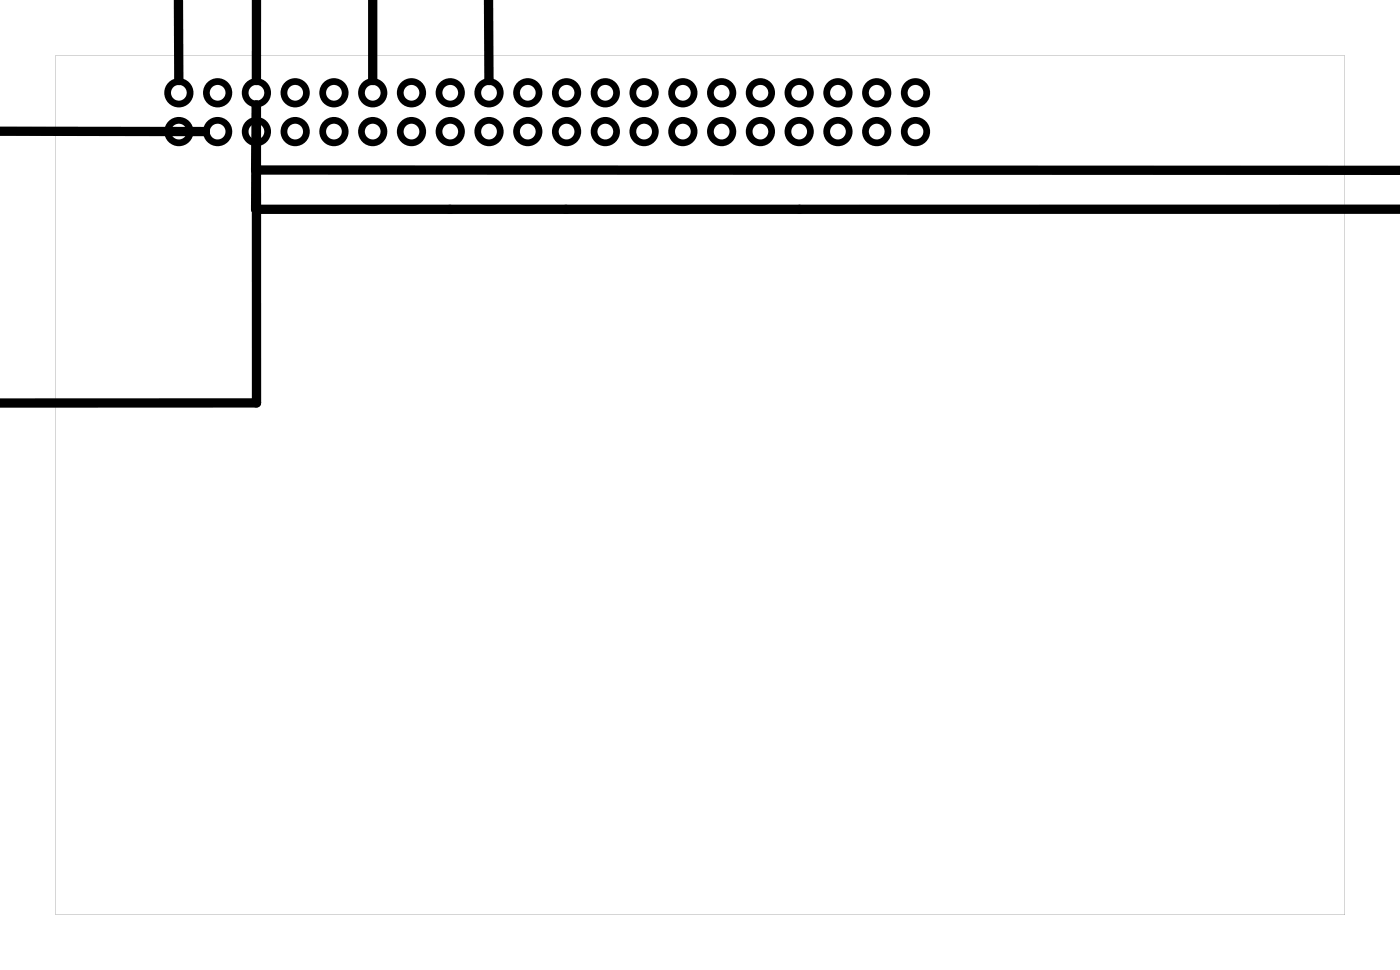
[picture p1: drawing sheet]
<svg xmlns="http://www.w3.org/2000/svg" width="92mm" height="63mm" viewBox="0 0 92 63" stroke-linecap="round" stroke-linejoin="round" font-family="sans-serif">
<path d="M3.6 3.6h84.5v56.3h-84.5zM3.6 3.6v56.3h84.5v-56.3z" fill="#000"/>
<g fill="none" stroke="#000" stroke-width=".44">
<circle cx="11.7" cy="8.6" r=".74"/>
<circle cx="11.7" cy="6.1" r=".74"/>
<circle cx="14.3" cy="8.6" r=".74"/>
<circle cx="14.3" cy="6.1" r=".74"/>
<circle cx="16.8" cy="8.6" r=".74"/>
<circle cx="16.8" cy="6.1" r=".74"/>
<circle cx="19.3" cy="8.6" r=".74"/>
<circle cx="19.3" cy="6.1" r=".74"/>
<circle cx="21.9" cy="8.6" r=".74"/>
<circle cx="21.9" cy="6.1" r=".74"/>
<circle cx="24.4" cy="8.6" r=".74"/>
<circle cx="24.4" cy="6.1" r=".74"/>
<circle cx="27" cy="8.6" r=".74"/>
<circle cx="27" cy="6.1" r=".74"/>
<circle cx="29.5" cy="8.6" r=".74"/>
<circle cx="29.5" cy="6.1" r=".74"/>
<circle cx="32" cy="8.6" r=".74"/>
<circle cx="32" cy="6.1" r=".74"/>
<circle cx="34.6" cy="8.6" r=".74"/>
<circle cx="34.6" cy="6.1" r=".74"/>
<circle cx="37.1" cy="8.6" r=".74"/>
<circle cx="37.1" cy="6.1" r=".74"/>
<circle cx="39.7" cy="8.6" r=".74"/>
<circle cx="39.7" cy="6.1" r=".74"/>
<circle cx="42.2" cy="8.6" r=".74"/>
<circle cx="42.2" cy="6.1" r=".74"/>
<circle cx="44.7" cy="8.6" r=".74"/>
<circle cx="44.7" cy="6.1" r=".74"/>
<circle cx="47.3" cy="8.6" r=".74"/>
<circle cx="47.3" cy="6.1" r=".74"/>
<circle cx="49.8" cy="8.6" r=".74"/>
<circle cx="49.8" cy="6.1" r=".74"/>
<circle cx="52.4" cy="8.6" r=".74"/>
<circle cx="52.4" cy="6.1" r=".74"/>
<circle cx="54.9" cy="8.6" r=".74"/>
<circle cx="54.9" cy="6.1" r=".74"/>
<circle cx="57.4" cy="8.6" r=".74"/>
<circle cx="57.4" cy="6.1" r=".74"/>
<circle cx="60" cy="8.6" r=".74"/>
<circle cx="60" cy="6.1" r=".74"/>
</g>
<path d="M11.7 -.1v5.4M16.8 0v5.3M24.4 -.1v5.4M32 0v5.3M-.1 8.6h13.6M16.8 9.4l-.1 1.7 75.1 .1M91.8 13.7h-75.1l.1-6.8v19.5h-16.9" fill="none" stroke="#000" stroke-width=".61"/>
</svg>
